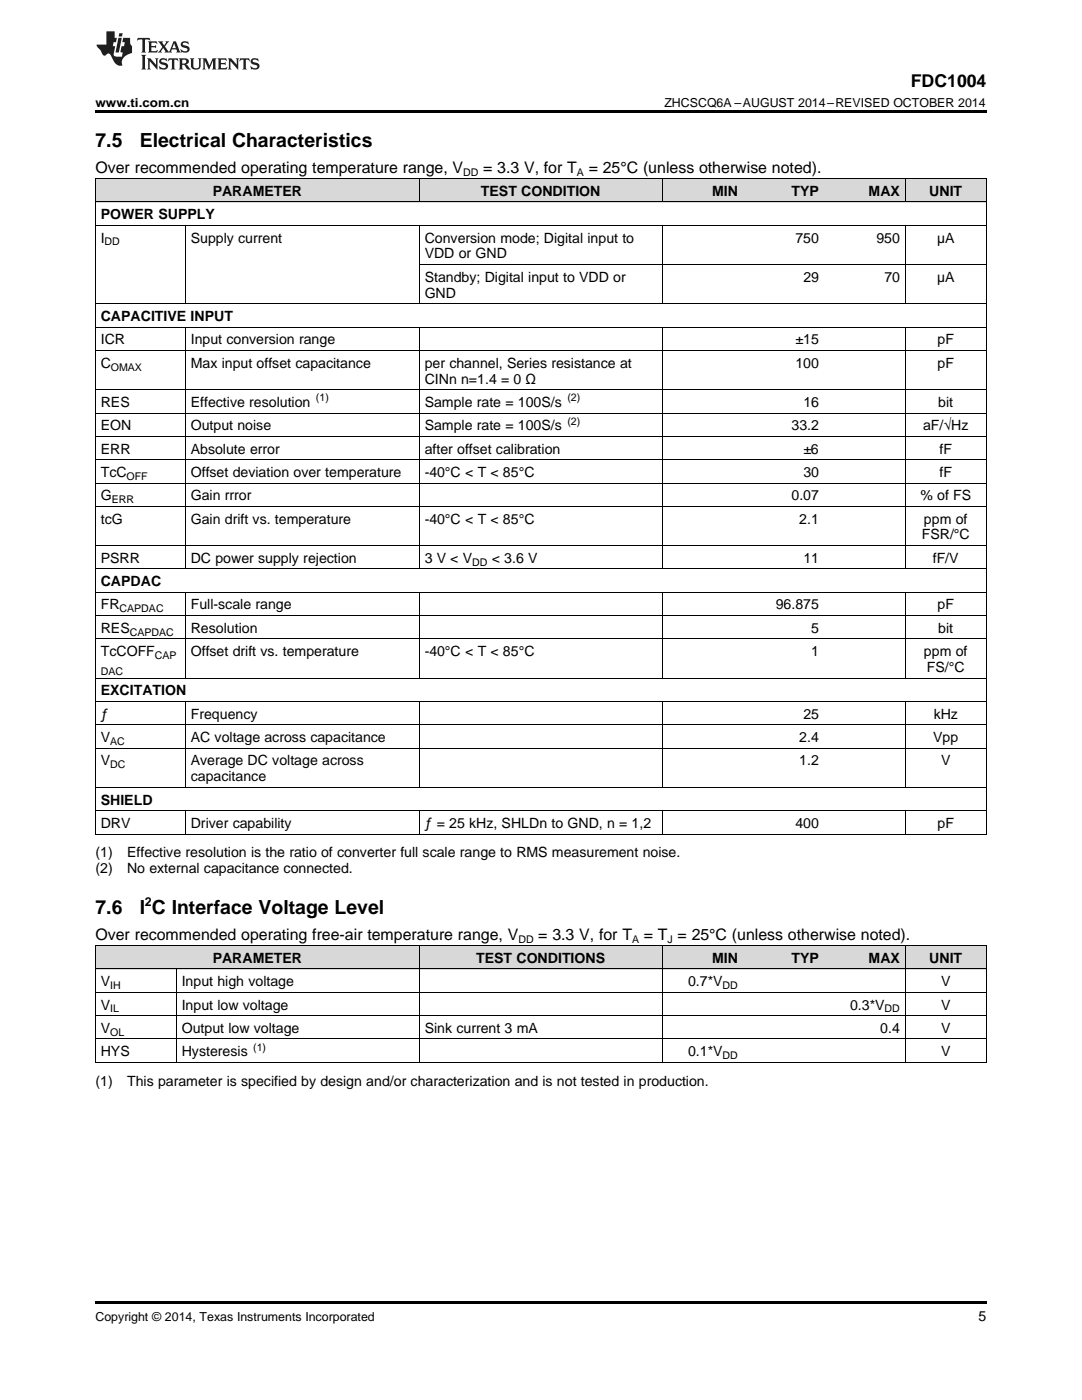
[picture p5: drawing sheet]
<svg xmlns="http://www.w3.org/2000/svg" width="216mm" height="279mm" viewBox="0 0 216 279" stroke-linecap="round" stroke-linejoin="round" font-family="sans-serif">
<defs><g id="words">
<g font-size="3.9">
<text x="19" y="29.3">7.5</text>
<text x="27.9" y="29.3">Electrical Characteristics</text>
<text x="19" y="182.4">7.6</text>
<text x="27.9" y="182.4">I C Interface Voltage Level</text>
</g>
<text font-size="3.5" x="181.8" y="17.3">FDC1004</text>
<g font-size="3.2">
<text x="19" y="34.4">Over recommended operating temperature range, V</text>
<text x="96.4" y="34.4">= 3.3 V, for T</text>
<text x="117.5" y="34.4">= 25°C (unless otherwise noted).</text>
<text x="19" y="187.5">Over recommended operating free-air temperature range, V</text>
<text x="107.4" y="187.5">= 3.3 V, for T</text>
<text x="128.5" y="187.5">= T = 25°C (unless otherwise noted).</text>
</g>
<g font-size="2.8">
<text x="42.4" y="39.1">PARAMETER</text>
<text x="96" y="39.1">TEST CONDITION</text>
<text x="142.1" y="39.1">MIN</text>
<text x="157.9" y="39.1">TYP</text>
<text x="173.3" y="39.1">MAX</text>
<text x="185.4" y="39.1">UNIT</text>
<text x="20.1" y="43.7">POWER SUPPLY</text>
<text x="20.1" y="48.4">I</text>
<text x="38.1" y="48.4">Supply current</text>
<text x="84.7" y="48.4">Conversion mode; Digital input to</text>
<text x="84.7" y="51.6">VDD or GND</text>
<text x="158.7" y="48.4">750</text>
<text x="174.9" y="48.4">950</text>
<text x="187" y="48.4">µA</text>
<text x="84.7" y="56.2">Standby; Digital input to VDD or</text>
<text x="84.7" y="59.4">GND</text>
<text x="160.3" y="56.2">29</text>
<text x="176.5" y="56.2">70</text>
<text x="187" y="56.2">µA</text>
<text x="20.1" y="64.1">CAPACITIVE INPUT</text>
<text x="20.1" y="68.7">ICR</text>
<text x="38.1" y="68.7">Input conversion range</text>
<text x="158.7" y="68.7">±15</text>
<text x="187.1" y="68.7">pF</text>
<text x="20.1" y="73.4">C</text>
<text x="38.1" y="73.4">Max input offset capacitance</text>
<text x="84.7" y="73.4">per channel, Series resistance at</text>
<text x="84.7" y="76.6">CINn n=1.4 = 0 Ω</text>
<text x="158.7" y="73.4">100</text>
<text x="187.1" y="73.4">pF</text>
<text x="20.1" y="81.2">RES</text>
<text x="38.1" y="81.2">Effective resolution</text>
<text x="84.7" y="81.2">Sample rate = 100S/s</text>
<text x="160.3" y="81.2">16</text>
<text x="187.2" y="81.2">bit</text>
<text x="20.1" y="85.9">EON</text>
<text x="38.1" y="85.9">Output noise</text>
<text x="84.7" y="85.9">Sample rate = 100S/s</text>
<text x="157.9" y="85.9">33.2</text>
<text x="184.2" y="85.9">aF/√Hz</text>
<text x="20.1" y="90.5">ERR</text>
<text x="20.1" y="95.2">TcC</text>
<text x="38.1" y="90.5">Absolute error</text>
<text x="38.1" y="95.2">Offset deviation over temperature</text>
<text x="84.7" y="90.5">after offset calibration</text>
<text x="84.7" y="95.2">-40°C &lt; T &lt; 85°C</text>
<text x="160.3" y="90.5">±6</text>
<text x="160.3" y="95.2">30</text>
<text x="187.5" y="90.5">fF</text>
<text x="187.5" y="95.2">fF</text>
<text x="20.1" y="99.8">G</text>
<text x="38.1" y="99.8">Gain rrror</text>
<text x="157.9" y="99.8">0.07</text>
<text x="183.7" y="99.8">% of FS</text>
<text x="20.1" y="104.5">tcG</text>
<text x="38.1" y="104.5">Gain drift vs. temperature</text>
<text x="84.7" y="104.5">-40°C &lt; T &lt; 85°C</text>
<text x="159.5" y="104.5">2.1</text>
<text x="183.9" y="107.7">FSR/°C</text>
<text x="184.4" y="104.5">ppm of</text>
<text x="20.1" y="112.3">PSRR</text>
<text x="38.1" y="112.3">DC power supply rejection</text>
<text x="84.7" y="112.3">3 V &lt; V</text>
<text x="98.1" y="112.3">&lt; 3.6 V</text>
<text x="160.3" y="112.3">11</text>
<text x="186.1" y="112.3">fF/V</text>
<text x="20.1" y="117">CAPDAC</text>
<text x="20.1" y="121.6">FR</text>
<text x="38.1" y="121.6">Full-scale range</text>
<text x="154.8" y="121.6">96.875</text>
<text x="187.1" y="121.6">pF</text>
<text x="20.1" y="126.3">RES</text>
<text x="20.1" y="131">TcCOFF</text>
<text x="38.1" y="126.3">Resolution</text>
<text x="38.1" y="131">Offset drift vs. temperature</text>
<text x="84.7" y="131">-40°C &lt; T &lt; 85°C</text>
<text x="161.9" y="126.3">5</text>
<text x="161.9" y="131">1</text>
<text x="184.4" y="131">ppm of</text>
<text x="187.2" y="126.3">bit</text>
<text x="184.9" y="134.1">FS/°C</text>
<text x="20.1" y="138.8">EXCITATION</text>
<text x="20.1" y="143.4">ƒ</text>
<text x="38.1" y="143.4">Frequency</text>
<text x="160.3" y="143.4">25</text>
<text x="186.3" y="143.4">kHz</text>
<text x="20.1" y="148.1">V</text>
<text x="38.1" y="148.1">AC voltage across capacitance</text>
<text x="159.5" y="148.1">2.4</text>
<text x="186.2" y="148.1">Vpp</text>
<text x="20.1" y="152.8">V</text>
<text x="38.1" y="152.8">Average DC voltage across</text>
<text x="38.1" y="155.9">capacitance</text>
<text x="159.5" y="152.8">1.2</text>
<text x="187.8" y="152.8">V</text>
<text x="20.1" y="160.6">SHIELD</text>
<text x="20.1" y="165.2">DRV</text>
<text x="38.1" y="165.2">Driver capability</text>
<text x="84.7" y="165.2">ƒ = 25 kHz, SHLDn to GND, n = 1,2</text>
<text x="158.7" y="165.2">400</text>
<text x="187.1" y="165.2">pF</text>
<text x="19" y="171.1">(1)</text>
<text x="25.4" y="171.1">Effective resolution is the ratio of converter full scale range to RMS measurement noise.</text>
<text x="19" y="174.3">(2)</text>
<text x="25.4" y="174.3">No external capacitance connected.</text>
<text x="20.1" y="196.8">V</text>
<text x="36.3" y="196.8">Input high voltage</text>
<text x="42.4" y="192.2">PARAMETER</text>
<text x="95" y="192.2">TEST CONDITIONS</text>
<text x="137.3" y="196.8">0.7*V</text>
<text x="142.1" y="192.2">MIN</text>
<text x="157.9" y="192.2">TYP</text>
<text x="173.3" y="192.2">MAX</text>
<text x="185.4" y="192.2">UNIT</text>
<text x="187.8" y="196.8">V</text>
<text x="20.1" y="201.5">V</text>
<text x="36.3" y="201.5">Input low voltage</text>
<text x="169.6" y="201.5">0.3*V</text>
<text x="187.8" y="201.5">V</text>
<text x="20.1" y="206.1">V</text>
<text x="36.3" y="206.1">Output low voltage</text>
<text x="84.7" y="206.1">Sink current 3 mA</text>
<text x="175.6" y="206.1">0.4</text>
<text x="187.8" y="206.1">V</text>
<text x="20.1" y="210.8">HYS</text>
<text x="36.3" y="210.8">Hysteresis</text>
<text x="137.3" y="210.8">0.1*V</text>
<text x="187.8" y="210.8">V</text>
<text x="19" y="216.6">(1)</text>
<text x="25.4" y="216.6">This parameter is specified by design and/or characterization and is not tested in production.</text>
<text x="195.3" y="263.6">5</text>
</g>
<g font-size="2.5">
<text x="19" y="21.4">www.ti.com.cn</text>
<text x="132.6" y="21.4">ZHCSCQ6A –AUGUST 2014–REVISED OCTOBER 2014</text>
<text x="28.9" y="180.8">2</text>
<text x="19" y="263.6">Copyright © 2014, Texas Instruments Incorporated</text>
</g>
<g font-size="2.1">
<text x="92.4" y="35.1">DD</text>
<text x="115.1" y="35.1">A</text>
<text x="20.9" y="49">DD</text>
<text x="22.1" y="73.9">OMAX</text>
<text x="63" y="80.1">(1)</text>
<text x="113.2" y="80.1">(2)</text>
<text x="113.2" y="84.7">(2)</text>
<text x="25.3" y="95.7">OFF</text>
<text x="22.3" y="100.4">ERR</text>
<text x="94.2" y="112.9">DD</text>
<text x="23.8" y="122.2">CAPDAC</text>
<text x="25.9" y="126.9">CAPDAC</text>
<text x="30.9" y="131.5">CAP</text>
<text x="20.1" y="134.7">DAC</text>
<text x="22" y="148.7">AC</text>
<text x="22" y="153.3">DC</text>
<text x="103.4" y="188.1">DD</text>
<text x="126.1" y="188.1">A</text>
<text x="133.2" y="188.1">J</text>
<text x="22" y="197.4">IH</text>
<text x="144.2" y="197.4">DD</text>
<text x="22" y="202">IL</text>
<text x="176.5" y="202">DD</text>
<text x="22" y="206.7">OL</text>
<text x="50.5" y="209.7">(1)</text>
<text x="144.2" y="211.3">DD</text>
</g>
</g></defs>
<g fill="#d8d8d8">
<path d="M19 188.8h16.2v4.6h-16.2z"/>
<path d="M35.2 188.8h48.5v4.6h-48.5z"/>
<path d="M83.7 188.8h48.5v4.6h-48.5z"/>
<path d="M132.2 188.8h16.1v4.6h-16.1z"/>
<path d="M148.3 188.8h16.2v4.6h-16.2z"/>
<path d="M164.5 188.8h16.2v4.6h-16.2z"/>
<path d="M180.7 188.8h16.1v4.6h-16.1z"/>
<path d="M19 35.7h18v4.7h-18z"/>
<path d="M37 35.7h46.7v4.7h-46.7z"/>
<path d="M83.7 35.7h48.5v4.7h-48.5z"/>
<path d="M132.2 35.7h16.1v4.7h-16.1z"/>
<path d="M148.3 35.7h16.2v4.7h-16.2z"/>
<path d="M164.5 35.7h16.2v4.7h-16.2z"/>
<path d="M180.7 35.7h16.1v4.7h-16.1z"/>
</g>
<g fill="#000">
<path d="M19 22h177.8v.5h-177.8zM19 166.5h.2zM83.6 166.5h.1zM132.1 166.5h.1zM148.2 166.5h.1zM164.4 166.5h.1zM180.6 166.5h.1zM196.7 166.5h.1zM19 212l.2 .1zM83.6 212l.1 .1zM132.1 212l.1 .1zM148.2 212l.1 .1z"/>
<path d="M164.4 212l.1 .1zM180.6 212l.1 .1zM196.7 212l.1 .1zM19 259.7h177.8v.5h-177.8z"/>
</g>
<g fill="none" stroke="#000" stroke-width=".2">
<path d="M19 35.6h177.8M19.1 35.7v130.8M83.6 35.7v4.7M132.1 35.7v4.7M180.6 35.7v4.7M196.8 35.7v130.8M19 45h177.8M19 40.3h177.8M37 45v15.7M83.6 45v15.7M83.7 52.8h113.1M132.1 45v15.7"/>
<path d="M180.6 45v15.7M19 77.8h177.8M19 69.9h177.8M19 65.3h177.8M19 60.6h177.8M37 65.3v48.3M83.6 65.3v48.3M132.1 65.3v48.3M180.6 65.3v48.3M19 96.4h177.8M19 91.7h177.8M19 87.1h177.8"/>
<path d="M19 82.4h177.8M19 118.2h177.8M19 113.5h177.8M19 108.9h177.8M19 101.1h177.8M37 118.2v17.2M83.6 118.2v17.2M132.1 118.2v17.2M180.6 118.2v17.2M19 140h177.8M19 135.3h177.8M19 127.5h177.8"/>
<path d="M19 122.9h177.8M19 157.1h177.8M19 149.3h177.8M19 144.7h177.8M37 140v17.2M83.6 140v17.2M132.1 140v17.2M180.6 140v17.2M19 166.5h177.8M19 161.8h177.8M37 161.8v4.7M83.6 161.8v4.7"/>
<path d="M132.1 161.8v4.7M180.6 161.8v4.7M19 198h177.8M19 193.4h177.8M19 188.7h177.8M19.1 188.7v23.4M35.2 193.4v18.7M83.6 188.7v23.4M132.1 188.7v23.4M180.6 188.7v23.4M196.8 188.7v23.4M19 212h177.8"/>
<path d="M19 207.3h177.8M19 202.7h177.8"/>
</g>
<g fill="#231f20">
<path d="M27.5 7.6l-.1 .5 .4-.2h.6v.1v2.1l-.2 .4h1l-.3-.4v-2.1l.1-.1h.5l.5 .2-.2-.5zM29.5 8.3l.2 .3v1.5l-.2 .4h1.8l.2-.6a1.04 1.04 0 0 1-1.3 .2v-.7h.6l.3 .2v-.6l-.3 .2h-.6v-.6l.8-.1 .4 .3-.2-.5zM31.5 8.3l.9 1.1-.9 1.1h.8l-.2-.2 .5-.7 .4 .7-.2 .2h1.5l-.1-.2 .1-.4h.9l.1 .4-.2 .2h1l-.3-.3-.7-1.9h-.5l-.9 2-.8-1 .9-1h-.8l.1 .3-.3 .5-.4-.6 .2-.2zM34.7 8.6l.4 1h-.7zM36.3 8.4a.63 .63 0 0 0-.2 .7 .63 .63 0 0 0 .6 .4l.6 .2 .1 .2a.75 .75 0 0 1-.7 .4 .75 .75 0 0 1-.6-.5l.1 .7 .1-.1a1.11 1.11 0 0 0 1.5-.6 1.13 1.13 0 0 0-1.2-.8l-.1-.4a1.04 1.04 0 0 1 1.2 .2l-.2-.5-.1 .1-.5-.2zM28.2 10.9l.2 .4v2.2l-.2 .4h1l-.3-.4v-2.2l.3-.4zM29.3 11.6l.3 .4v1.5l-.3 .4h.8l-.2-.4v-1.3l1.5 1.7v-1.9l.2-.4h-.7l.2 .4v.9l-1.1-1.3zM32 11.8a.62 .62 0 0 0-.2 .7 .62 .62 0 0 0 .6 .4l.6 .1 .1 .3a.76 .76 0 0 1-.7 .3 .76 .76 0 0 1-.6-.4l.1 .7 .1-.1a1.11 1.11 0 0 0 1.5-.6 1.13 1.13 0 0 0-1.2-.8l-.1-.4a1.04 1.04 0 0 1 1.2 .2l-.2-.6-.1 .1-.5-.1zM33.7 11.6l-.2 .6a.61 .61 0 0 1 .8-.3v1.6l-.2 .4h.9l-.2-.4v-1.6a.63 .63 0 0 1 .8 .3l-.2-.6zM35.6 11.6l.3 .4v1.5l-.3 .4h1l-.2-.2v-.8l.5 .2a.76 .76 0 0 0 1.2 .7l-1-1a.58 .58 0 0 0 .6-.5 .58 .58 0 0 0-.5-.6zM36.4 11.9h.1a.45 .45 0 0 1 .5 .1 .45 .45 0 0 1 .1 .5l-.7 .2zM37.9 11.6l.2 .2a2.17 2.17 0 0 0 .3 1.9 .99 .99 0 0 0 1.6-.6v-1.1l.2-.4h-.7l.2 .2a1.92 1.92 0 0 1-.2 1.8 .6 .6 0 0 1-.9-.5v-1.1l.2-.4zM40.4 11.6l.2 .4v1.5l-.2 .4h.7l-.2-.4v-1.4l.8 1.8 .8-1.8v1.4l-.2 .4h.9l-.2-.4v-1.5l.2-.4h-.8l-.6 1.5-.6-1.5zM43.4 11.6l.2 .4v1.5l-.2 .4h1.8l.2-.6a1.04 1.04 0 0 1-1.3 .1v-.6h.5l.4 .2v-.6l-.4 .2h-.5v-.7h.8l.3 .3-.1-.6zM45.5 11.6l.2 .4v1.5l-.2 .4h.7l-.2-.4v-1.3l1.5 1.7v-1.9l.2-.4h-.7l.2 .4v.9l-1.1-1.3zM47.9 11.6l-.1 .6a.61 .61 0 0 1 .8-.3v1.6l-.3 .4h1l-.3-.4 .1-1.6a.63 .63 0 0 1 .7 .3l-.1-.6zM50.2 11.8a.62 .62 0 0 0-.2 .7 .62 .62 0 0 0 .6 .4l.6 .1 .2 .3a.76 .76 0 0 1-.8 .3 .76 .76 0 0 1-.6-.4l.1 .7 .2-.1a1.11 1.11 0 0 0 1.5-.6 1.13 1.13 0 0 0-1.3-.8l-.1-.4a1.04 1.04 0 0 1 1.2 .2l-.1-.6-.2 .1-.5-.1z"/>
<path d="M21.2 6.3v2.6h-1.9l.1 .4 .7 .9a.91 .91 0 0 0 1 .8 .56 .56 0 0 1 .5-.3 .56 .56 0 0 1 .5 .3l.4 .8a1.53 1.53 0 0 0 1.9 1.2 1.54 1.54 0 0 1 1-2.1l.9-.3v-1.4a1.52 1.52 0 0 1-.3-1.6h-1.4l-.2 .8h.5l-.2 .8h-.4l-.2 1v.2l.4 .1-.2 .8a1.93 1.93 0 0 1-1.6-.3l.3-1.8h-.5l.2-.8h.4l.2-.8h-.4v-1.3zM23.6 7.6l-.6 2.9h.7l.6-2.9zM23.8 6.6l-.1 .7h.6l.2-.7z"/>
</g>
<use href="#words"/>
</svg>
